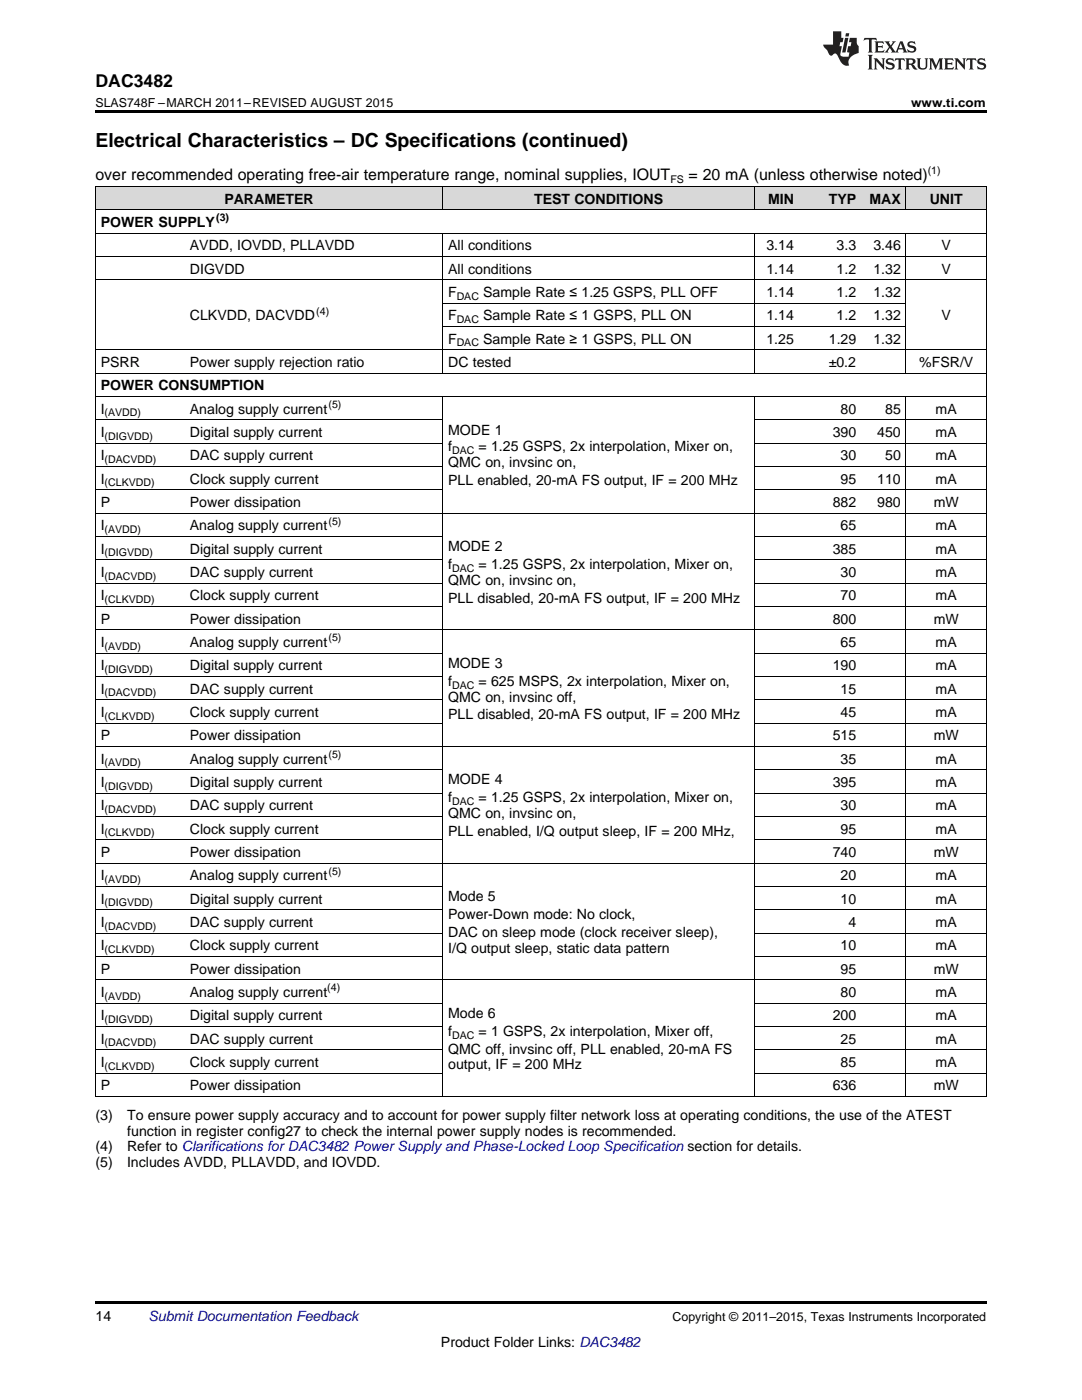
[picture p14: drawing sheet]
<svg xmlns="http://www.w3.org/2000/svg" width="216mm" height="279mm" viewBox="0 0 216 279" stroke-linecap="round" stroke-linejoin="round" font-family="sans-serif">
<defs><g id="words">
<text font-size="3.9" x="19" y="29.3">Electrical Characteristics – DC Specifications (continued)</text>
<text font-size="3.5" x="19" y="17.3">DAC3482</text>
<g font-size="3.2">
<text x="19" y="36">over recommended operating free-air temperature range, nominal supplies, IOUT</text>
<text x="137.4" y="36">= 20 mA (unless otherwise noted)</text>
</g>
<g font-size="2.8">
<text x="44.8" y="40.6">PARAMETER</text>
<text x="106.6" y="40.6">TEST CONDITIONS</text>
<text x="153.2" y="40.6">MIN</text>
<text x="165.4" y="40.6">TYP</text>
<text x="173.5" y="40.6">MAX</text>
<text x="185.5" y="40.6">UNIT</text>
<text x="20.1" y="45.3">POWER SUPPLY</text>
<text x="37.9" y="50">AVDD, IOVDD, PLLAVDD</text>
<text x="89.4" y="50">All conditions</text>
<text x="152.9" y="50">3.14</text>
<text x="166.9" y="50">3.3</text>
<text x="174.3" y="50">3.46</text>
<text x="187.9" y="50">V</text>
<text x="37.9" y="54.6">DIGVDD</text>
<text x="89.4" y="54.6">All conditions</text>
<text x="89.4" y="59.3">F</text>
<text x="96.4" y="59.3">Sample Rate ≤ 1.25 GSPS, PLL OFF</text>
<text x="152.9" y="54.6">1.14</text>
<text x="152.9" y="59.3">1.14</text>
<text x="166.9" y="54.6">1.2</text>
<text x="166.9" y="59.3">1.2</text>
<text x="174.3" y="54.6">1.32</text>
<text x="174.3" y="59.3">1.32</text>
<text x="187.9" y="54.6">V</text>
<text x="37.9" y="63.9">CLKVDD, DACVDD</text>
<text x="89.4" y="63.9">F</text>
<text x="96.4" y="63.9">Sample Rate ≤ 1 GSPS, PLL ON</text>
<text x="152.9" y="63.9">1.14</text>
<text x="166.9" y="63.9">1.2</text>
<text x="174.3" y="63.9">1.32</text>
<text x="187.9" y="63.9">V</text>
<text x="89.4" y="68.6">F</text>
<text x="96.4" y="68.6">Sample Rate ≥ 1 GSPS, PLL ON</text>
<text x="152.9" y="68.6">1.25</text>
<text x="165.4" y="68.6">1.29</text>
<text x="174.3" y="68.6">1.32</text>
<text x="20.1" y="73.2">PSRR</text>
<text x="20.1" y="77.9">POWER CONSUMPTION</text>
<text x="37.9" y="73.2">Power supply rejection ratio</text>
<text x="89.4" y="73.2">DC tested</text>
<text x="165.4" y="73.2">±0.2</text>
<text x="183.4" y="73.2">%FSR/V</text>
<text x="20.1" y="82.5">I</text>
<text x="37.9" y="82.5">Analog supply current</text>
<text x="167.7" y="82.5">80</text>
<text x="176.6" y="82.5">85</text>
<text x="186.7" y="82.5">mA</text>
<text x="20.1" y="87.2">I</text>
<text x="37.9" y="87.2">Digital supply current</text>
<text x="89.4" y="86.9">MODE 1</text>
<text x="166.2" y="87.2">390</text>
<text x="175" y="87.2">450</text>
<text x="186.7" y="87.2">mA</text>
<text x="20.1" y="91.9">I</text>
<text x="37.9" y="91.9">DAC supply current</text>
<text x="89.4" y="90.1">f</text>
<text x="89.4" y="93.2">QMC on, invsinc on,</text>
<text x="95.5" y="90.1">= 1.25 GSPS, 2x interpolation, Mixer on,</text>
<text x="167.7" y="91.9">30</text>
<text x="176.6" y="91.9">50</text>
<text x="186.7" y="91.9">mA</text>
<text x="20.1" y="96.5">I</text>
<text x="20.1" y="101.2">P</text>
<text x="37.9" y="96.5">Clock supply current</text>
<text x="37.9" y="101.2">Power dissipation</text>
<text x="89.4" y="96.8">PLL enabled, 20-mA FS output, IF = 200 MHz</text>
<text x="166.2" y="101.2">882</text>
<text x="167.7" y="96.5">95</text>
<text x="175" y="96.5">110</text>
<text x="175" y="101.2">980</text>
<text x="186.3" y="101.2">mW</text>
<text x="186.7" y="96.5">mA</text>
<text x="20.1" y="105.8">I</text>
<text x="37.9" y="105.8">Analog supply current</text>
<text x="167.7" y="105.8">65</text>
<text x="186.7" y="105.8">mA</text>
<text x="20.1" y="110.5">I</text>
<text x="37.9" y="110.5">Digital supply current</text>
<text x="89.4" y="110">MODE 2</text>
<text x="89.4" y="113.6">f</text>
<text x="95.5" y="113.6">= 1.25 GSPS, 2x interpolation, Mixer on,</text>
<text x="166.2" y="110.5">385</text>
<text x="186.7" y="110.5">mA</text>
<text x="20.1" y="115.1">I</text>
<text x="20.1" y="119.8">I</text>
<text x="37.9" y="115.1">DAC supply current</text>
<text x="37.9" y="119.8">Clock supply current</text>
<text x="89.4" y="116.7">QMC on, invsinc on,</text>
<text x="167.7" y="115.1">30</text>
<text x="167.7" y="119.8">70</text>
<text x="186.7" y="115.1">mA</text>
<text x="186.7" y="119.8">mA</text>
<text x="20.1" y="124.5">P</text>
<text x="37.9" y="124.5">Power dissipation</text>
<text x="89.4" y="120.3">PLL disabled, 20-mA FS output, IF = 200 MHz</text>
<text x="166.2" y="124.5">800</text>
<text x="186.3" y="124.5">mW</text>
<text x="20.1" y="129.1">I</text>
<text x="37.9" y="129.1">Analog supply current</text>
<text x="167.7" y="129.1">65</text>
<text x="186.7" y="129.1">mA</text>
<text x="20.1" y="133.8">I</text>
<text x="37.9" y="133.8">Digital supply current</text>
<text x="89.4" y="133.3">MODE 3</text>
<text x="89.4" y="136.8">f</text>
<text x="95.5" y="136.8">= 625 MSPS, 2x interpolation, Mixer on,</text>
<text x="166.2" y="133.8">190</text>
<text x="186.7" y="133.8">mA</text>
<text x="20.1" y="138.4">I</text>
<text x="20.1" y="143.1">I</text>
<text x="37.9" y="138.4">DAC supply current</text>
<text x="37.9" y="143.1">Clock supply current</text>
<text x="89.4" y="140">QMC on, invsinc off,</text>
<text x="89.4" y="143.6">PLL disabled, 20-mA FS output, IF = 200 MHz</text>
<text x="167.7" y="138.4">15</text>
<text x="167.7" y="143.1">45</text>
<text x="186.7" y="138.4">mA</text>
<text x="186.7" y="143.1">mA</text>
<text x="20.1" y="147.7">P</text>
<text x="37.9" y="147.7">Power dissipation</text>
<text x="166.2" y="147.7">515</text>
<text x="186.3" y="147.7">mW</text>
<text x="20.1" y="152.4">I</text>
<text x="37.9" y="152.4">Analog supply current</text>
<text x="167.7" y="152.4">35</text>
<text x="186.7" y="152.4">mA</text>
<text x="20.1" y="157.1">I</text>
<text x="20.1" y="161.7">I</text>
<text x="37.9" y="157.1">Digital supply current</text>
<text x="37.9" y="161.7">DAC supply current</text>
<text x="89.4" y="156.6">MODE 4</text>
<text x="89.4" y="160.1">f</text>
<text x="95.5" y="160.1">= 1.25 GSPS, 2x interpolation, Mixer on,</text>
<text x="166.2" y="157.1">395</text>
<text x="167.7" y="161.7">30</text>
<text x="186.7" y="157.1">mA</text>
<text x="186.7" y="161.7">mA</text>
<text x="20.1" y="166.4">I</text>
<text x="37.9" y="166.4">Clock supply current</text>
<text x="89.4" y="163.3">QMC on, invsinc on,</text>
<text x="89.4" y="166.9">PLL enabled, I/Q output sleep, IF = 200 MHz,</text>
<text x="167.7" y="166.4">95</text>
<text x="186.7" y="166.4">mA</text>
<text x="20.1" y="171">P</text>
<text x="37.9" y="171">Power dissipation</text>
<text x="166.2" y="171">740</text>
<text x="186.3" y="171">mW</text>
<text x="20.1" y="175.7">I</text>
<text x="37.9" y="175.7">Analog supply current</text>
<text x="89.4" y="179.8">Mode 5</text>
<text x="167.7" y="175.7">20</text>
<text x="186.7" y="175.7">mA</text>
<text x="20.1" y="180.3">I</text>
<text x="20.1" y="185">I</text>
<text x="37.9" y="180.3">Digital supply current</text>
<text x="37.9" y="185">DAC supply current</text>
<text x="89.4" y="183.4">Power-Down mode: No clock,</text>
<text x="167.7" y="180.3">10</text>
<text x="169.3" y="185">4</text>
<text x="186.7" y="180.3">mA</text>
<text x="186.7" y="185">mA</text>
<text x="20.1" y="189.7">I</text>
<text x="37.9" y="189.7">Clock supply current</text>
<text x="89.4" y="187">DAC on sleep mode (clock receiver sleep),</text>
<text x="89.4" y="190.1">I/Q output sleep, static data pattern</text>
<text x="167.7" y="189.7">10</text>
<text x="186.7" y="189.7">mA</text>
<text x="20.1" y="194.3">P</text>
<text x="37.9" y="194.3">Power dissipation</text>
<text x="167.7" y="194.3">95</text>
<text x="186.3" y="194.3">mW</text>
<text x="20.1" y="199">I</text>
<text x="20.1" y="203.6">I</text>
<text x="37.9" y="199">Analog supply current</text>
<text x="37.9" y="203.6">Digital supply current</text>
<text x="89.4" y="203.1">Mode 6</text>
<text x="166.2" y="203.6">200</text>
<text x="167.7" y="199">80</text>
<text x="186.7" y="199">mA</text>
<text x="186.7" y="203.6">mA</text>
<text x="20.1" y="208.3">I</text>
<text x="37.9" y="208.3">DAC supply current</text>
<text x="89.4" y="206.7">f</text>
<text x="95.5" y="206.7">= 1 GSPS, 2x interpolation, Mixer off,</text>
<text x="167.7" y="208.3">25</text>
<text x="186.7" y="208.3">mA</text>
<text x="20.1" y="212.9">I</text>
<text x="37.9" y="212.9">Clock supply current</text>
<text x="89.4" y="210.3">QMC off, invsinc off, PLL enabled, 20-mA FS</text>
<text x="89.4" y="213.4">output, IF = 200 MHz</text>
<text x="167.7" y="212.9">85</text>
<text x="186.7" y="212.9">mA</text>
<text x="20.1" y="217.6">P</text>
<text x="37.9" y="217.6">Power dissipation</text>
<text x="166.2" y="217.6">636</text>
<text x="186.3" y="217.6">mW</text>
<text x="19" y="223.4">(3)</text>
<text x="25.4" y="223.4">To ensure power supply accuracy and to account for power supply filter network loss at operating conditions, the use of the ATEST</text>
<text x="25.4" y="226.6">function in register config27 to check the internal power supply nodes is recommended.</text>
<text x="19" y="229.8">(4)</text>
<text x="19" y="233">(5)</text>
<text x="25.4" y="229.8">Refer to Clarifications for DAC3482 Power Supply and Phase-Locked Loop Specification section for details.</text>
<text x="25.4" y="233">Includes AVDD, PLLAVDD, and IOVDD.</text>
<text x="19" y="263.6">14</text>
<text x="88" y="268.9">Product Folder Links: DAC3482</text>
</g>
<text font-size="2.8" fill="#0000c8" x="29.6" y="263.6">Submit Documentation Feedback</text>
<g font-size="2.5">
<text x="19" y="21.4">SLAS748F –MARCH 2011–REVISED AUGUST 2015</text>
<text x="181.8" y="21.4">www.ti.com</text>
<text x="134.2" y="263.6">Copyright © 2011–2015, Texas Instruments Incorporated</text>
</g>
<g font-size="2.1">
<text x="185.1" y="34.7">(1)</text>
<text x="133.8" y="36.6">FS</text>
<text x="43.1" y="44.2">(3)</text>
<text x="91.1" y="59.8">DAC</text>
<text x="63.1" y="62.8">(4)</text>
<text x="91.1" y="64.5">DAC</text>
<text x="91.1" y="69.1">DAC</text>
<text x="20.9" y="83.1">(AVDD)</text>
<text x="65.5" y="81.4">(5)</text>
<text x="20.9" y="87.8">(DIGVDD)</text>
<text x="20.9" y="92.4">(DACVDD)</text>
<text x="90.2" y="90.6">DAC</text>
<text x="20.9" y="97.1">(CLKVDD)</text>
<text x="20.9" y="106.4">(AVDD)</text>
<text x="65.5" y="104.7">(5)</text>
<text x="20.9" y="111.1">(DIGVDD)</text>
<text x="20.9" y="115.7">(DACVDD)</text>
<text x="90.2" y="114.1">DAC</text>
<text x="20.9" y="120.4">(CLKVDD)</text>
<text x="20.9" y="129.7">(AVDD)</text>
<text x="65.5" y="128">(5)</text>
<text x="20.9" y="134.3">(DIGVDD)</text>
<text x="90.2" y="137.4">DAC</text>
<text x="20.9" y="139">(DACVDD)</text>
<text x="20.9" y="143.7">(CLKVDD)</text>
<text x="20.9" y="153">(AVDD)</text>
<text x="65.5" y="151.3">(5)</text>
<text x="20.9" y="157.6">(DIGVDD)</text>
<text x="90.2" y="160.7">DAC</text>
<text x="20.9" y="162.3">(DACVDD)</text>
<text x="20.9" y="166.9">(CLKVDD)</text>
<text x="20.9" y="176.2">(AVDD)</text>
<text x="65.5" y="174.6">(5)</text>
<text x="20.9" y="180.9">(DIGVDD)</text>
<text x="20.9" y="185.6">(DACVDD)</text>
<text x="20.9" y="190.2">(CLKVDD)</text>
<text x="65.3" y="197.8">(4)</text>
<text x="20.9" y="199.5">(AVDD)</text>
<text x="20.9" y="204.2">(DIGVDD)</text>
<text x="20.9" y="208.8">(DACVDD)</text>
<text x="90.2" y="207.3">DAC</text>
<text x="20.9" y="213.5">(CLKVDD)</text>
</g>
</g></defs>
<g fill="#d8d8d8">
<path d="M19 37.3h17.8v4.6h-17.8z"/>
<path d="M36.8 37.3h51.6v4.6h-51.6z"/>
<path d="M88.4 37.3h62.2v4.6h-62.2z"/>
<path d="M150.6 37.3h8.9v4.6h-8.9z"/>
<path d="M159.5 37.3h12.4v4.6h-12.4z"/>
<path d="M171.9 37.3h8.9v4.6h-8.9z"/>
<path d="M180.8 37.3h16v4.6h-16z"/>
</g>
<path d="M19 22h177.8v.5h-177.8zM19 259.7h177.8v.5h-177.8z" fill="#000"/>
<g fill="none" stroke="#000" stroke-width=".2">
<path d="M19 37.2h177.8v181.7M19.1 37.2v181.7M88.3 37.2v4.7M150.5 37.2v4.7M180.8 37.2v4.7M19 55.8h177.8M19 51.2h177.8M19 46.5h177.8M19 41.9h177.8M88.3 46.6v27.9M150.5 46.6v27.9M180.8 46.6v27.9"/>
<path d="M19 79.1h177.8M19 74.5h177.8M19 69.8h177.8M88.3 79.2v139.7M88.4 65.1h92.4M88.4 60.5h92.4M150.5 79.2v139.7M180.8 79.2v139.7M19 97.7h69.4M19 93.1h69.4M19 88.4h69.4M19 83.8h69.4"/>
<path d="M150.6 97.7h46.2M150.6 93.1h46.2M150.6 88.4h46.2M150.6 83.8h46.2M19 116.4h69.4M19 111.7h69.4M19 107.1h69.4M19 102.4h177.8M150.6 116.4h46.2M150.6 111.7h46.2M150.6 107.1h46.2M19 139.6h69.4"/>
<path d="M19 135h69.4M19 130.3h69.4M19 125.7h177.8M19 121h69.4M150.6 139.6h46.2M150.6 135h46.2M150.6 130.3h46.2M150.6 121h46.2M19 158.3h69.4M19 153.6h69.4M19 149h177.8M19 144.3h69.4"/>
<path d="M150.6 158.3h46.2M150.6 153.6h46.2M150.6 144.3h46.2M19 176.9h69.4M19 172.2h177.8M19 167.6h69.4M19 162.9h69.4M150.6 176.9h46.2M150.6 167.6h46.2M150.6 162.9h46.2M19 195.5h177.8M19 190.9h69.4"/>
<path d="M19 186.2h69.4M19 181.6h69.4M150.6 190.9h46.2M150.6 186.2h46.2M150.6 181.6h46.2M19 218.8h177.8M19 214.2h69.4M19 209.5h69.4M19 204.8h69.4M19 200.2h69.4M150.6 214.2h46.2M150.6 209.5h46.2"/>
<path d="M150.6 204.8h46.2M150.6 200.2h46.2"/>
</g>
<g fill="#231f20">
<path d="M172.5 7.6l-.1 .5 .4-.2h.6v.1v2.1l-.2 .4h.9l-.2-.4v-2.1l.1-.1h.5l.5 .2-.2-.5zM174.5 8.3l.2 .3v1.5l-.2 .4h1.8l.2-.6a1.04 1.04 0 0 1-1.3 .2v-.7h.6l.3 .2v-.6l-.3 .2h-.6v-.6l.8-.1 .4 .3-.2-.5zM176.5 8.3l.9 1.1-.9 1.1h.8l-.2-.2 .4-.7 .5 .7-.2 .2h1.5l-.2-.2 .2-.4h.9l.1 .4-.2 .2h1l-.3-.3-.7-1.9h-.5l-.9 2-.8-1 .9-1h-.8l.1 .3-.4 .5-.3-.6 .1-.2zM179.7 8.6l.4 1h-.7zM181.3 8.4a.63 .63 0 0 0-.2 .7 .63 .63 0 0 0 .6 .4l.6 .2 .1 .2a.75 .75 0 0 1-.7 .4 .75 .75 0 0 1-.6-.5l.1 .7 .1-.1a1.11 1.11 0 0 0 1.5-.6 1.13 1.13 0 0 0-1.2-.8l-.1-.4a1.04 1.04 0 0 1 1.2 .2l-.2-.5-.2 .1-.4-.2zM173.2 10.9l.2 .4v2.2l-.2 .4h1l-.3-.4v-2.2l.3-.4zM174.3 11.6l.3 .4v1.5l-.3 .4h.8l-.2-.4v-1.3l1.5 1.7v-1.9l.2-.4h-.7l.2 .4v.9l-1.1-1.3zM177 11.8a.62 .62 0 0 0-.2 .7 .62 .62 0 0 0 .6 .4l.6 .1 .1 .3a.76 .76 0 0 1-.7 .3 .76 .76 0 0 1-.7-.4l.2 .7 .1-.1a1.11 1.11 0 0 0 1.5-.6 1.13 1.13 0 0 0-1.2-.8l-.1-.4a1.04 1.04 0 0 1 1.2 .2l-.2-.6-.2 .1-.5-.1zM178.7 11.6l-.2 .6a.61 .61 0 0 1 .8-.3v1.6l-.2 .4h.9l-.2-.4v-1.6a.63 .63 0 0 1 .7 .3l-.1-.6zM180.6 11.6l.3 .4v1.5l-.3 .4h1l-.2-.2-.1-.8 .6 .2a.76 .76 0 0 0 1.2 .7l-1-1a.58 .58 0 0 0 .6-.5 .58 .58 0 0 0-.5-.6zM181.4 11.9h.1a.45 .45 0 0 1 .5 .1 .45 .45 0 0 1 .1 .5l-.8 .2zM182.9 11.6l.2 .2a2.17 2.17 0 0 0 .3 1.9 .99 .99 0 0 0 1.6-.6v-1.1l.2-.4h-.7l.2 .2a1.92 1.92 0 0 1-.2 1.8 .6 .6 0 0 1-.9-.5v-1.1l.2-.4zM185.4 11.6l.2 .4v1.5l-.2 .4h.7l-.2-.4v-1.4l.8 1.8 .8-1.8v1.4l-.2 .4h.9l-.2-.4v-1.5l.2-.4h-.8l-.6 1.5-.6-1.5zM188.4 11.6l.2 .4v1.5l-.2 .4h1.8l.1-.6a1.04 1.04 0 0 1-1.2 .1v-.6h.5l.4 .2v-.6l-.4 .2h-.5v-.7h.8l.3 .3-.1-.6zM190.5 11.6l.2 .4v1.5l-.2 .4h.7l-.2-.4v-1.3l1.5 1.7v-1.9l.2-.4h-.7l.2 .4v.9l-1.1-1.3zM192.9 11.6l-.1 .6a.61 .61 0 0 1 .7-.3l.1 1.6-.3 .4h1l-.3-.4 .1-1.6a.63 .63 0 0 1 .7 .3l-.1-.6zM195.2 11.8a.62 .62 0 0 0-.2 .7 .62 .62 0 0 0 .6 .4l.6 .1 .1 .3a.76 .76 0 0 1-.7 .3 .76 .76 0 0 1-.6-.4l.1 .7 .1-.1a1.11 1.11 0 0 0 1.6-.6 1.13 1.13 0 0 0-1.3-.8l-.1-.4a1.04 1.04 0 0 1 1.2 .2l-.1-.6-.2 .1-.5-.1z"/>
<path d="M166.2 6.3v2.6h-1.9v.4l.8 .9a.91 .91 0 0 0 1 .8 .56 .56 0 0 1 .5-.3 .56 .56 0 0 1 .5 .3l.4 .8a1.53 1.53 0 0 0 1.9 1.2 1.54 1.54 0 0 1 1-2.1l.9-.3v-1.4a1.52 1.52 0 0 1-.4-1.6h-1.3l-.2 .8h.5l-.2 .8h-.5l-.1 1v.2l.4 .1-.2 .8a1.93 1.93 0 0 1-1.6-.3l.3-1.8h-.5l.2-.8h.4l.2-.8h-.4v-1.3zM168.6 7.6l-.6 2.9h.7l.6-2.9zM168.8 6.6l-.1 .7h.6l.2-.7z"/>
</g>
<use href="#words"/>
</svg>
